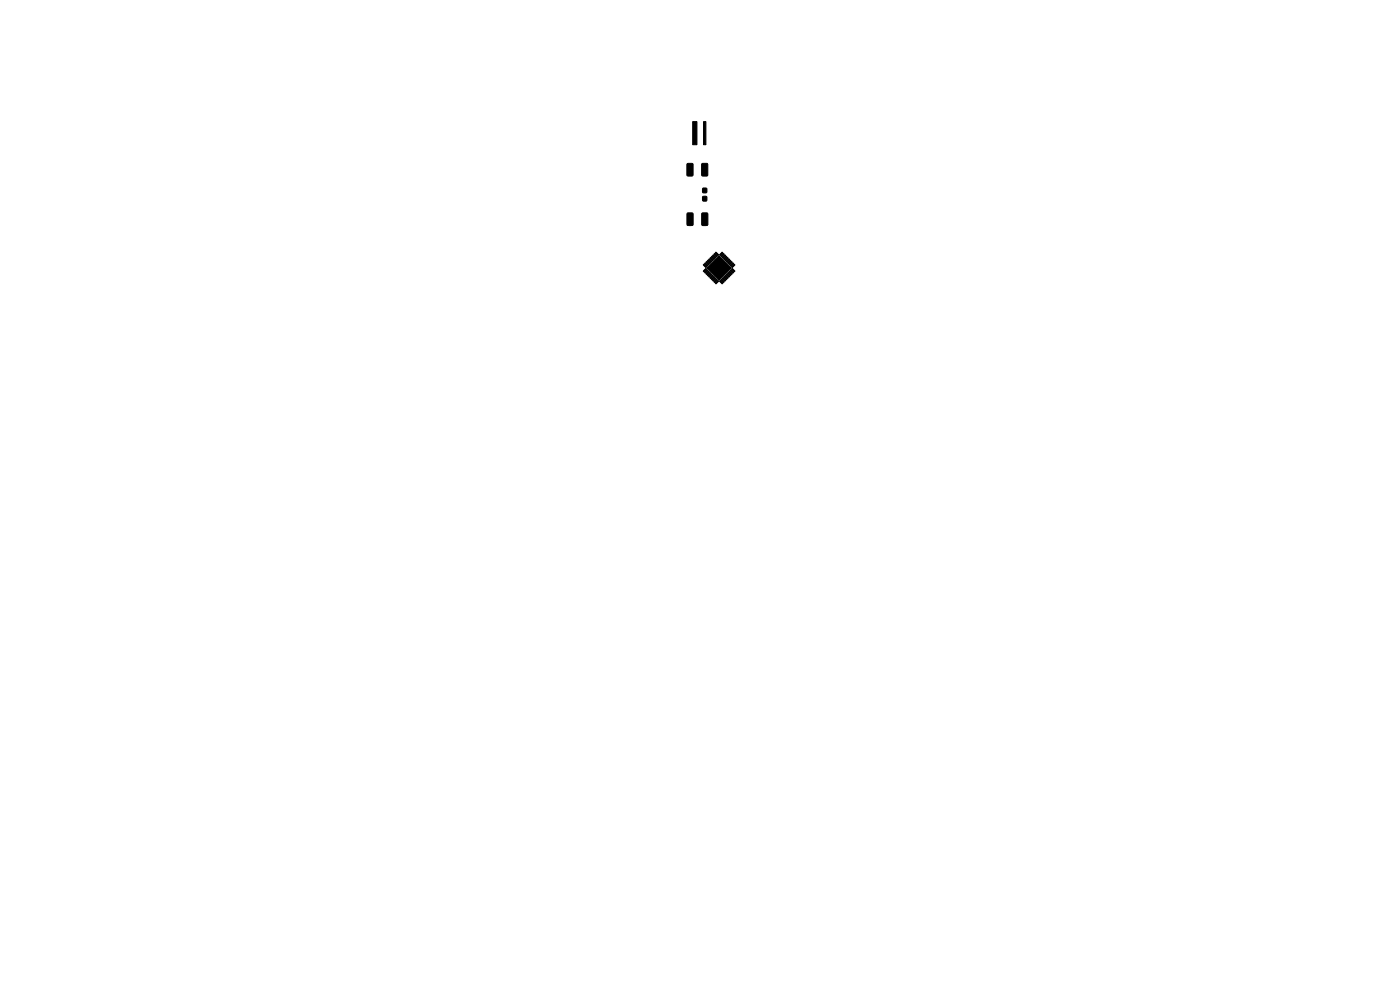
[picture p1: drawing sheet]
<svg xmlns="http://www.w3.org/2000/svg" width="297mm" height="210mm" viewBox="0 0 297 210" stroke-linecap="round" stroke-linejoin="round" font-family="sans-serif">
<g fill="#000" stroke="#000" stroke-width=".21">
<path d="M146.9 25.8h1v4.9h-1zM145.8 34.7l1-.1 .2 .2v2.3l-.1 .2h-.9l-.3-.1zM149.2 25.8h.6v4.9h-.6zM148.9 34.7l1-.1 .2 .2 .1 2.3-.2 .2h-.9l-.2-.1zM145.8 45.2h1l.2 .1v2.3l-.1 .2-.9 .1-.3-.2zM149.1 39.9h.8v1h-.8zM149.1 41.7h.8v.9h-.8zM149.3 56.1l.6 .5-.1 .1-.6-.5zM149.6 55.8l.6 .5-.1 .2-.6-.5zM149.7 57l.2 .1-.6 .6-.1-.2zM149.8 55.6l.2-.1 .5 .6-.2 .1zM149.5 57.7l.5-.5 .2 .2-.5 .5z"/>
<path d="M150 56.9l2.5-2.6 2.6 2.6-2.6 2.5zM150.2 55.2l.5 .5-.1 .2-.5-.5zM148.9 45.2h1l.3 .1v2.3l-.2 .2-.9 .1-.2-.2zM150.3 57.5l.2 .2-.6 .5-.1-.2zM150.4 54.9l.6 .5-.1 .2-.6-.5zM150.1 58.3l.5-.5 .2 .1-.6 .6zM150.7 54.7l.6 .4-.1 .2-.6-.5zM150.8 58.1l.2 .2-.5 .5-.2-.2zM150.9 54.5l.2-.1 .5 .6h-.2zM151.1 58.4l.2 .1-.6 .6-.1-.2zM151.3 54.1l.6 .5-.1 .2-.6-.5zM150.9 59.2l.5-.6 .2 .2-.5 .5z"/>
<path d="M151.6 53.8l.6 .5-.1 .2-.6-.5zM151.7 58.9l.2 .2-.6 .5-.1-.1zM151.8 53.6l.1-.1 .5 .6-.1 .1zM151.5 59.7l.5-.5 .2 .1-.6 .6zM152.3 59.5l.1 .2-.5 .5-.2-.2zM152.8 59.5l.5 .5-.1 .2-.5-.5zM152.9 59.3l.2-.1 .5 .6-.2 .1zM152.7 54l.5-.5 .1 .1-.5 .6zM153.3 58.9l.6 .5-.1 .2-.6-.5zM153.4 53.8l.2 .2-.5 .5-.2-.2zM153.6 58.7l.6 .5-.1 .1-.6-.5zM153.2 54.6l.5-.5 .2 .1-.5 .6z"/>
<path d="M153.9 58.4l.6 .5-.1 .2-.6-.5zM154 54.4l.2 .1-.6 .6-.1-.2zM154.1 58.2l.2-.1 .4 .6-.1 .1zM154.3 54.7l.2 .1-.6 .5-.1-.1zM154.4 57.8l.6 .5-.1 .2-.5-.5zM154.6 54.9l.2 .2-.6 .5-.1-.2zM154.7 57.5l.6 .5-.1 .2-.6-.5zM154.9 55.2l.1 .2-.5 .5-.2-.2zM154.9 57.3l.2-.1 .5 .6-.2 .1zM154.6 56l.6-.5 .1 .1-.5 .6zM155.3 57l.6 .5-.1 .1-.6-.5zM155.4 55.8l.2 .1-.6 .6-.1-.2z"/>
<path d="M155.2 56.6l.5-.5 .2 .1-.5 .6z"/>
</g>
</svg>
